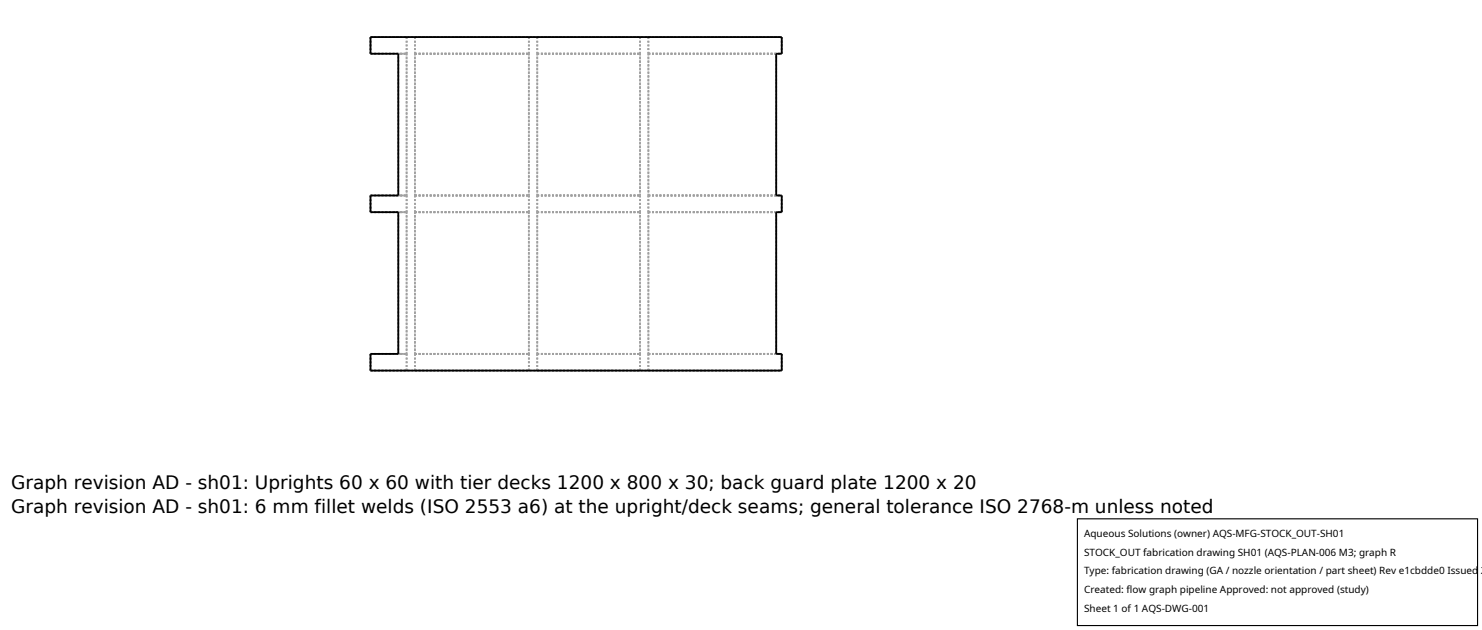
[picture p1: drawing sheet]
<svg xmlns="http://www.w3.org/2000/svg" width="212mm" height="90mm" viewBox="0 0 212 90" stroke-linecap="round" stroke-linejoin="round" font-family="sans-serif">
<defs><g id="words">
<g font-size="2.6">
<text x="1.6" y="69.8">Graph revision AD - sh01: Uprights 60 x 60 with tier decks 1200 x 800 x 30; back guard plate 1200 x 20</text>
<text x="1.6" y="73.3">Graph revision AD - sh01: 6 mm fillet welds (ISO 2553 a6) at the upright/deck seams; general tolerance ISO 2768-m unless noted</text>
</g>
<g font-size="1.4">
<text x="154.8" y="76.6">Aqueous Solutions (owner) AQS-MFG-STOCK_OUT-SH01</text>
<text x="154.8" y="79.3">STOCK_OUT fabrication drawing SH01 (AQS-PLAN-006 M3; graph R</text>
<text x="154.8" y="82">Type: fabrication drawing (GA / nozzle orientation / part sheet) Rev e1cbdde0 Issued 2</text>
<text x="154.8" y="84.7">Created: flow graph pipeline Approved: not approved (study)</text>
<text x="154.8" y="87.4">Sheet 1 of 1 AQS-DWG-001</text>
</g>
</g></defs>
<g fill="none" stroke="#a0a0a0" stroke-width=".26" stroke-dasharray=".3 .3" stroke-linecap="butt">
<path d="M52.9 5.3h5.2M52.9 5.3h58.8M52.9 7.7v-2.4M52.9 7.7h5.2M56.9 7.7h1.2M58.1 7.7v20.2M58.1 7.7v-2.4M59.3 5.3h16.2M59.3 7.7h16.2M59.3 7.7v-2.4M59.3 7.7v20.2M75.5 7.7v-2.4"/>
<path d="M75.5 7.7v20.2M76.7 7.7v20.2M76.7 7.7v-2.4M76.7 7.7h14.7M76.7 5.3h14.7M91.4 7.7v-2.4M91.4 7.7v20.2M92.6 5.3h19.1M92.6 7.7h19.1M92.6 7.7v-2.4M92.6 7.7h18.3M92.6 7.7v20.2"/>
<path d="M111.7 7.7v-2.4M52.9 27.9h5.2M52.9 30.3v-2.4M52.9 30.3h5.2M56.9 27.9v-20.2M56.9 27.9h1.2M56.9 30.3h1.2M58.1 30.3v20.2M58.1 30.3v-2.4M58.1 27.9v-20.2M59.3 27.9h16.2M59.3 30.3h16.2"/>
<path d="M59.3 30.3v-2.4M59.3 30.3v20.2M59.3 27.9v-20.2M75.5 30.3v-2.4M75.5 30.3v20.2M75.5 27.9v-20.2M76.7 30.3v20.2M76.7 30.3v-2.4M76.7 27.9v-20.2M76.7 30.3h14.7M76.7 27.9h14.7M91.4 30.3v-2.4"/>
<path d="M91.4 30.3v20.2M91.4 27.9v-20.2M92.6 27.9h18.3M92.6 27.9h19.1M92.6 30.3h19.1M92.6 30.3h18.3M92.6 30.3v20.2M92.6 30.3v-2.4M92.6 27.9v-20.2M110.9 27.9v-20.2M111.7 30.3v-2.4M52.9 52.9h58.8"/>
<path d="M52.9 52.9h5.2M52.9 50.5h5.2M52.9 52.9v-2.4M56.9 50.5v-20.2M56.9 50.5h1.2M58.1 52.9v-2.4M58.1 50.5v-20.2M59.3 52.9h16.2M59.3 50.5h16.2M59.3 52.9v-2.4M59.3 50.5v-20.2M75.5 52.9v-2.4"/>
<path d="M75.5 50.5v-20.2M76.7 52.9h14.7M76.7 52.9v-2.4M76.7 50.5v-20.2M76.7 50.5h14.7M91.4 52.9v-2.4M91.4 50.5v-20.2M92.6 52.9h19.1M92.6 50.5h18.3M92.6 50.5h19.1M92.6 52.9v-2.4M92.6 50.5v-20.2"/>
<path d="M110.9 50.5v-20.2M111.7 52.9v-2.4"/>
</g>
<path d="M52.9 5.3h58.8v2.4h-.8v20.2h.8v2.4h-.8v20.2h.8v2.4h-58.8v-2.4h4v-20.2h-4v-2.4h4v-20.2h-4z" fill="none" stroke="#000" stroke-width=".26"/>
<path d="M153.9 74.1h57.1v15.2h-57.1z" fill="#fff" stroke="#000" stroke-width=".16"/>
<use href="#words"/>
</svg>
